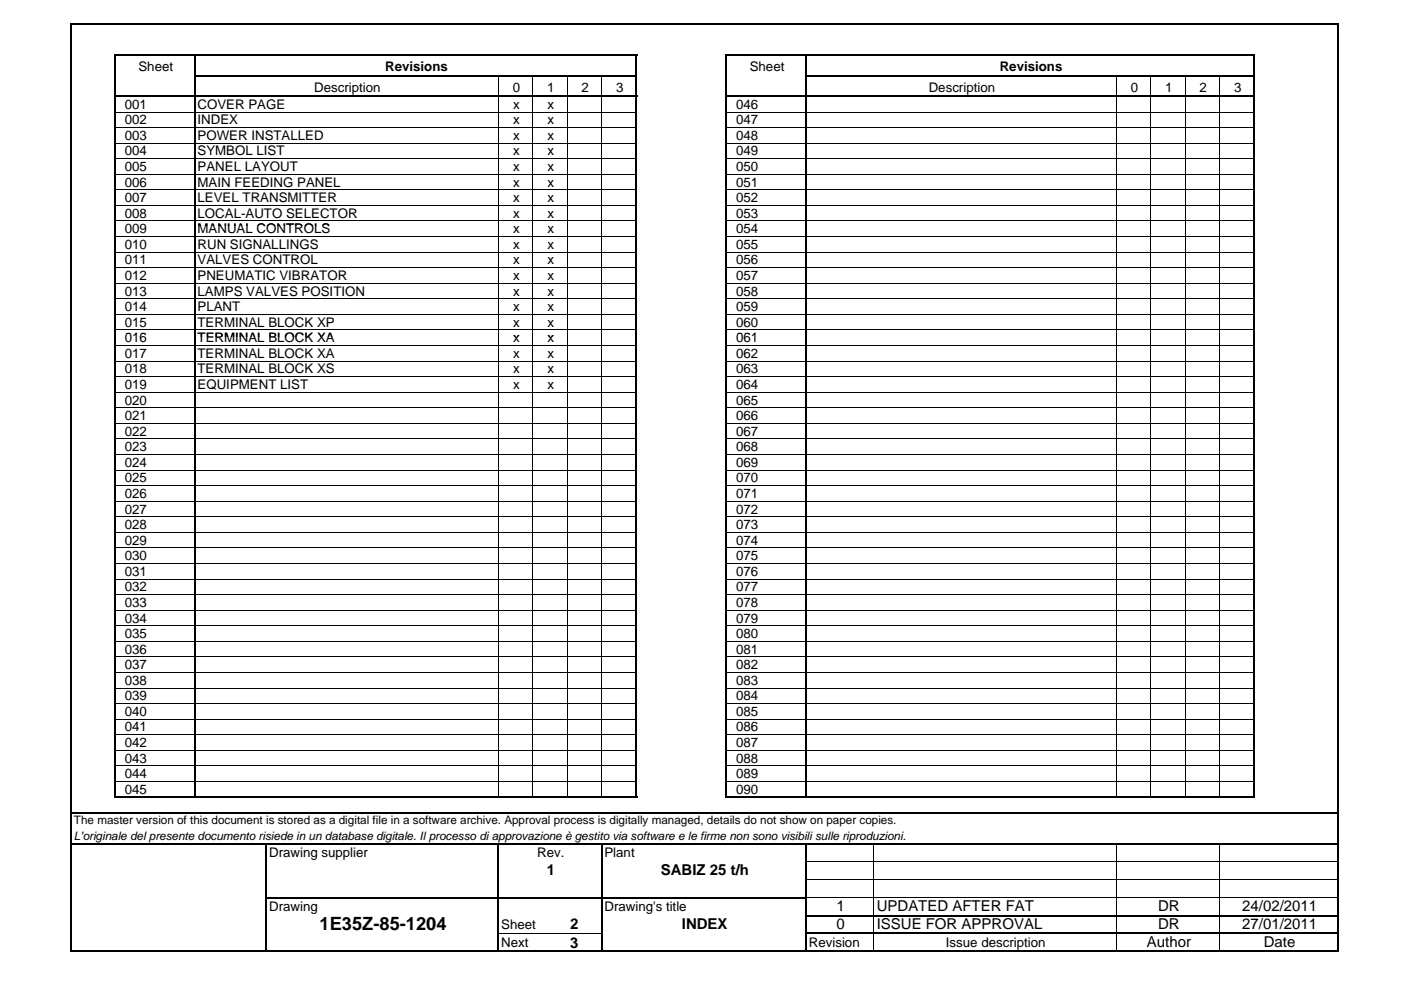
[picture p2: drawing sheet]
<svg xmlns="http://www.w3.org/2000/svg" width="297mm" height="210mm" viewBox="0 0 297 210" stroke-linecap="round" stroke-linejoin="round" font-family="sans-serif">
<defs><g id="words">
<text font-size="3.9" x="67.8" y="197.4">1E35Z-85-1204</text>
<g font-size="3.2">
<text x="115.9" y="185.7">1</text>
<text x="140.1" y="185.5">SABIZ 25 t/h</text>
<text x="120.9" y="197">2</text>
<text x="144.6" y="197">INDEX</text>
<text x="177.4" y="193.2">1</text>
<text x="177.4" y="197">0</text>
<text x="185.9" y="193.2">UPDATED AFTER FAT</text>
<text x="185.9" y="197">ISSUE FOR APPROVAL</text>
<text x="245.5" y="193.2">DR</text>
<text x="245.5" y="197">DR</text>
<text x="263.4" y="193.2">24/02/2011</text>
<text x="263.4" y="197">27/01/2011</text>
<text x="120.9" y="201.1">3</text>
<text x="243.2" y="200.8">Author</text>
<text x="267.9" y="200.8">Date</text>
</g>
<g font-size="2.8">
<text x="29.4" y="15">Sheet</text>
<text x="81.7" y="15">Revisions</text>
<text x="159" y="15">Sheet</text>
<text x="212" y="15">Revisions</text>
<text x="26.5" y="23.1">001</text>
<text x="41.9" y="23.1">COVER PAGE</text>
<text x="66.6" y="19.4">Description</text>
<text x="108.7" y="19.4">0</text>
<text x="108.8" y="23.1">x</text>
<text x="116" y="19.4">1</text>
<text x="116.1" y="23.1">x</text>
<text x="123.3" y="19.4">2</text>
<text x="130.6" y="19.4">3</text>
<text x="156.1" y="23.1">046</text>
<text x="196.9" y="19.4">Description</text>
<text x="239.7" y="19.4">0</text>
<text x="247" y="19.4">1</text>
<text x="254.3" y="19.4">2</text>
<text x="261.6" y="19.4">3</text>
<text x="26.5" y="26.4">002</text>
<text x="26.5" y="29.7">003</text>
<text x="41.9" y="26.4">INDEX</text>
<text x="41.9" y="29.7">POWER INSTALLED</text>
<text x="108.8" y="26.4">x</text>
<text x="108.8" y="29.7">x</text>
<text x="116.1" y="26.4">x</text>
<text x="116.1" y="29.7">x</text>
<text x="156.1" y="26.4">047</text>
<text x="156.1" y="29.7">048</text>
<text x="26.5" y="33">004</text>
<text x="41.9" y="33">SYMBOL LIST</text>
<text x="108.8" y="33">x</text>
<text x="116.1" y="33">x</text>
<text x="156.1" y="33">049</text>
<text x="26.5" y="36.3">005</text>
<text x="26.5" y="39.6">006</text>
<text x="41.9" y="36.3">PANEL LAYOUT</text>
<text x="41.9" y="39.6">MAIN FEEDING PANEL</text>
<text x="108.8" y="36.3">x</text>
<text x="108.8" y="39.6">x</text>
<text x="116.1" y="36.3">x</text>
<text x="116.1" y="39.6">x</text>
<text x="156.1" y="36.3">050</text>
<text x="156.1" y="39.6">051</text>
<text x="26.5" y="42.9">007</text>
<text x="26.5" y="46.2">008</text>
<text x="41.9" y="42.9">LEVEL TRANSMITTER</text>
<text x="41.9" y="46.2">LOCAL-AUTO SELECTOR</text>
<text x="108.8" y="46.2">x</text>
<text x="108.8" y="42.9">x</text>
<text x="116.1" y="46.2">x</text>
<text x="116.1" y="42.9">x</text>
<text x="156.1" y="46.2">053</text>
<text x="156.1" y="42.9">052</text>
<text x="26.5" y="49.5">009</text>
<text x="26.5" y="52.8">010</text>
<text x="41.9" y="49.5">MANUAL CONTROLS</text>
<text x="41.9" y="52.8">RUN SIGNALLINGS</text>
<text x="108.8" y="49.5">x</text>
<text x="108.8" y="52.8">x</text>
<text x="116.1" y="49.5">x</text>
<text x="116.1" y="52.8">x</text>
<text x="156.1" y="49.5">054</text>
<text x="156.1" y="52.8">055</text>
<text x="26.5" y="56.1">011</text>
<text x="26.5" y="59.4">012</text>
<text x="41.9" y="56.1">VALVES CONTROL</text>
<text x="41.9" y="59.4">PNEUMATIC VIBRATOR</text>
<text x="108.8" y="56.1">x</text>
<text x="108.8" y="59.4">x</text>
<text x="116.1" y="56.1">x</text>
<text x="116.1" y="59.4">x</text>
<text x="156.1" y="56.1">056</text>
<text x="156.1" y="59.4">057</text>
<text x="26.5" y="62.7">013</text>
<text x="26.5" y="66">014</text>
<text x="41.9" y="62.7">LAMPS VALVES POSITION</text>
<text x="41.9" y="66">PLANT</text>
<text x="108.8" y="66">x</text>
<text x="108.8" y="62.7">x</text>
<text x="116.1" y="66">x</text>
<text x="116.1" y="62.7">x</text>
<text x="156.1" y="66">059</text>
<text x="156.1" y="62.7">058</text>
<text x="26.5" y="69.3">015</text>
<text x="41.9" y="69.3">TERMINAL BLOCK XP</text>
<text x="108.8" y="69.3">x</text>
<text x="116.1" y="69.3">x</text>
<text x="156.1" y="69.3">060</text>
<text x="26.5" y="72.6">016</text>
<text x="26.5" y="75.9">017</text>
<text x="41.9" y="75.9">TERMINAL BLOCK XA</text>
<text x="41.9" y="72.6">TERMINAL BLOCK XA</text>
<text x="108.8" y="75.9">x</text>
<text x="108.8" y="72.6">x</text>
<text x="116.1" y="75.9">x</text>
<text x="116.1" y="72.6">x</text>
<text x="156.1" y="75.9">062</text>
<text x="156.1" y="72.6">061</text>
<text x="26.5" y="79.2">018</text>
<text x="26.5" y="82.5">019</text>
<text x="41.9" y="79.2">TERMINAL BLOCK XS</text>
<text x="41.9" y="82.5">EQUIPMENT LIST</text>
<text x="108.8" y="79.2">x</text>
<text x="108.8" y="82.5">x</text>
<text x="116.1" y="79.2">x</text>
<text x="116.1" y="82.5">x</text>
<text x="156.1" y="79.2">063</text>
<text x="156.1" y="82.5">064</text>
<text x="26.5" y="85.8">020</text>
<text x="26.5" y="89.1">021</text>
<text x="156.1" y="85.8">065</text>
<text x="156.1" y="89.1">066</text>
<text x="26.5" y="92.4">022</text>
<text x="26.5" y="95.7">023</text>
<text x="156.1" y="95.7">068</text>
<text x="156.1" y="92.4">067</text>
<text x="26.5" y="99">024</text>
<text x="156.1" y="99">069</text>
<text x="26.5" y="102.3">025</text>
<text x="26.5" y="105.6">026</text>
<text x="156.1" y="102.3">070</text>
<text x="156.1" y="105.6">071</text>
<text x="26.5" y="108.9">027</text>
<text x="26.5" y="112.2">028</text>
<text x="156.1" y="108.9">072</text>
<text x="156.1" y="112.2">073</text>
<text x="26.5" y="115.5">029</text>
<text x="26.5" y="118.8">030</text>
<text x="156.1" y="115.5">074</text>
<text x="156.1" y="118.8">075</text>
<text x="26.5" y="122.1">031</text>
<text x="26.5" y="125.4">032</text>
<text x="156.1" y="122.1">076</text>
<text x="156.1" y="125.4">077</text>
<text x="26.5" y="128.7">033</text>
<text x="156.1" y="128.7">078</text>
<text x="26.5" y="132">034</text>
<text x="26.5" y="135.3">035</text>
<text x="156.1" y="132">079</text>
<text x="156.1" y="135.3">080</text>
<text x="26.5" y="138.6">036</text>
<text x="26.5" y="141.9">037</text>
<text x="156.1" y="138.6">081</text>
<text x="156.1" y="141.9">082</text>
<text x="26.5" y="145.2">038</text>
<text x="26.5" y="148.5">039</text>
<text x="156.1" y="145.2">083</text>
<text x="156.1" y="148.5">084</text>
<text x="26.5" y="151.8">040</text>
<text x="26.5" y="155.2">041</text>
<text x="156.1" y="151.8">085</text>
<text x="156.1" y="155.2">086</text>
<text x="26.5" y="158.5">042</text>
<text x="26.5" y="161.8">043</text>
<text x="156.1" y="158.5">087</text>
<text x="156.1" y="161.8">088</text>
<text x="26.5" y="165.1">044</text>
<text x="156.1" y="165.1">089</text>
<text x="26.5" y="168.4">045</text>
<text x="156.1" y="168.4">090</text>
<text x="57.1" y="181.7">Drawing supplier</text>
<text x="113.9" y="181.7">Rev.</text>
<text x="128.2" y="181.7">Plant</text>
<text x="57.1" y="193.2">Drawing</text>
<text x="106.3" y="197">Sheet</text>
<text x="128.2" y="193.2">Drawing's title</text>
<text x="106.3" y="200.9">Next</text>
<text x="171.5" y="200.8">Revision</text>
<text x="200.6" y="200.8">Issue description</text>
</g>
<g font-size="2.5">
<text x="15.7" y="174.9">The master version of this document is stored as a digital file in a software archive. Approval process is digitally managed, details do not show on paper copies.</text>
<text x="15.7" y="178.2">L'originale del presente documento risiede in un database digitale. Il processo di approvazione è gestito via software e le firme non sono visibili sulle riproduzioni.</text>
</g>
</g></defs>
<g fill="none" stroke="#000" stroke-width=".34">
<path d="M15.2 5v22.1M15.3 5.2h268.5M24.4 11.5v15.6M24.6 11.6h110.5M41.3 11.8v15.3M41.5 16h93.6M134.9 11.8v15.3M154 11.5v15.6M154.2 11.6h111.9M170.9 11.8v15.3M171.1 16h95M265.9 11.8v15.3"/>
<path d="M283.6 5.3v21.8M24.6 20.4h110.5M154.2 20.4h111.9"/>
</g>
<g fill="none" stroke="#000" stroke-width=".21">
<path d="M105.7 16.2v4.1M113 16.2v4.1M120.3 16.2v4.1M127.6 16.2v4.1M236.7 16.2v4.1M244 16.2v4.1M251.3 16.2v4.1M258.6 16.2v4.1M24.6 23.8h16.5M24.6 27.1h16.5M41.5 23.8h93.2M41.5 27.1h93.2"/>
<path d="M105.7 20.6v6.5M113 20.6v6.5M120.3 20.6v6.5M127.6 20.6v6.5M154.2 23.8h16.5M154.2 27.1h16.5M171.1 23.8h94.6M171.1 27.1h94.6M236.7 20.6v6.5M244 20.6v6.5M251.3 20.6v6.5M258.6 20.6v6.5"/>
</g>
<g fill="#fff">
<path d="M24.4 23.4h16.9v24.4h-16.9z"/>
<path d="M154 23.4h16.9v24.4h-16.9z"/>
</g>
<g fill="none" stroke="#000" stroke-width=".21">
<path d="M24.6 23.8h16.5M24.6 27.1h16.5M24.6 30.4h16.5M24.6 33.7h16.5M24.6 37h16.5M41.5 23.8h93.2M41.5 27.1h93.2M41.5 30.4h93.2M41.5 33.7h93.2M41.5 37h93.2M105.7 20.4v29.8M113 20.4v29.8"/>
<path d="M120.3 20.4v29.8M127.6 20.4v29.8M154.2 23.8h16.5M154.2 27.1h16.5M154.2 30.4h16.5M154.2 33.7h16.5M154.2 37h16.5M171.1 23.8h94.6M171.1 27.1h94.6M171.1 30.4h94.6M171.1 33.7h94.6M171.1 37h94.6"/>
<path d="M236.7 20.4v29.8M244 20.4v29.8M251.3 20.4v29.8M258.6 20.4v29.8M24.6 40.3h16.5M24.6 43.6h16.5M24.6 46.9h16.5M24.6 50.2h16.5M41.5 40.3h93.2M41.5 43.6h93.2M41.5 46.9h93.2M41.5 50.2h93.2"/>
<path d="M154.2 40.3h16.5M154.2 43.6h16.5M154.2 46.9h16.5M154.2 50.2h16.5M171.1 40.3h94.6M171.1 43.6h94.6M171.1 46.9h94.6M171.1 50.2h94.6"/>
</g>
<path d="M15.2 20.4v29.8M24.4 20.4v29.8M41.3 20.4v29.8M134.9 20.4v29.8M154 20.4v29.8M170.9 20.4v29.8M265.9 20.4v29.8M283.6 20.4v29.8" fill="none" stroke="#000" stroke-width=".34"/>
<g fill="#fff">
<path d="M24.4 47.1h16.9v24.4h-16.9z"/>
<path d="M154 47.1h16.9v24.4h-16.9z"/>
</g>
<g fill="none" stroke="#000" stroke-width=".21">
<path d="M24.6 50.2h16.5M24.6 53.5h16.5M24.6 56.8h16.5M41.5 50.2h93.2M41.5 53.5h93.2M41.5 56.8h93.2M105.7 46.9v26.4M113 46.9v26.4M120.3 46.9v26.4M127.6 46.9v26.4M154.2 50.2h16.5M154.2 53.5h16.5"/>
<path d="M154.2 56.8h16.5M171.1 50.2h94.6M171.1 53.5h94.6M171.1 56.8h94.6M236.7 46.9v26.4M244 46.9v26.4M251.3 46.9v26.4M258.6 46.9v26.4M24.6 60.1h16.5M24.6 63.4h16.5M24.6 66.7h16.5M24.6 70h16.5"/>
<path d="M24.6 73.3h16.5M41.5 60.1h93.2M41.5 63.4h93.2M41.5 66.7h93.2M41.5 70h93.2M41.5 73.3h93.2M154.2 60.1h16.5M154.2 63.4h16.5M154.2 66.7h16.5M154.2 70h16.5M154.2 73.3h16.5M171.1 60.1h94.6"/>
<path d="M171.1 63.4h94.6M171.1 66.7h94.6M171.1 70h94.6M171.1 73.3h94.6"/>
</g>
<path d="M15.2 46.9v26.4M24.4 46.9v26.4M41.3 46.9v26.4M134.9 46.9v26.4M154 46.9v26.4M170.9 46.9v26.4M265.9 46.9v26.4M283.6 46.9v26.4" fill="none" stroke="#000" stroke-width=".34"/>
<g fill="#fff">
<path d="M24.4 70.8h16.9v24.4h-16.9z"/>
<path d="M154 70.8h16.9v24.4h-16.9z"/>
</g>
<g fill="none" stroke="#000" stroke-width=".21">
<path d="M24.6 73.3h16.5M24.6 76.6h16.5M24.6 79.9h16.5M41.5 73.3h93.2M41.5 76.6h93.2M41.5 79.9h93.2M105.7 70v26.4M113 70v26.4M120.3 70v26.4M127.6 70v26.4M154.2 73.3h16.5M154.2 76.6h16.5"/>
<path d="M154.2 79.9h16.5M171.1 73.3h94.6M171.1 76.6h94.6M171.1 79.9h94.6M236.7 70v26.4M244 70v26.4M251.3 70v26.4M258.6 70v26.4M24.6 83.2h16.5M24.6 86.5h16.5M24.6 89.8h16.5M24.6 93.1h16.5"/>
<path d="M24.6 96.4h16.5M41.5 83.2h93.2M41.5 86.5h93.2M41.5 89.8h93.2M41.5 93.1h93.2M41.5 96.4h93.2M154.2 83.2h16.5M154.2 86.5h16.5M154.2 89.8h16.5M154.2 93.1h16.5M154.2 96.4h16.5M171.1 83.2h94.6"/>
<path d="M171.1 86.5h94.6M171.1 89.8h94.6M171.1 93.1h94.6M171.1 96.4h94.6"/>
</g>
<path d="M15.2 70v26.4M24.4 70v26.4M41.3 70v26.4M134.9 70v26.4M154 70v26.4M170.9 70v26.4M265.9 70v26.4M283.6 70v26.4" fill="none" stroke="#000" stroke-width=".34"/>
<g fill="#fff">
<path d="M24.4 94.5h16.9v5.2h-16.9z"/>
<path d="M154 94.5h16.9v5.2h-16.9z"/>
<path d="M24.4 99.7h16.9v3.3h-16.9z"/>
<path d="M162.5 99.7h8.4v3.3h-8.4z"/>
<path d="M24.4 103h8.5v3.3h-8.5z"/>
<path d="M162.5 103h8.4v3.3h-8.4z"/>
<path d="M24.4 106.3h8.5v3.3h-8.5z"/>
<path d="M154 106.3h16.9v3.3h-16.9z"/>
<path d="M24.4 109.6h8.5v3.3h-8.5z"/>
<path d="M154 109.6h8.5v3.3h-8.5z"/>
<path d="M24.4 112.9h8.5v3.3h-8.5z"/>
<path d="M154 112.9h16.9v3.3h-16.9z"/>
<path d="M24.4 116.2h16.9v2.7h-16.9z"/>
<path d="M154 116.2h16.9v2.7h-16.9z"/>
</g>
<g fill="none" stroke="#000" stroke-width=".21">
<path d="M24.6 96.4h16.5M24.6 99.7h16.5M41.5 96.4h93.2M41.5 99.7h93.2M105.7 93.1v26.4M113 93.1v26.4M120.3 93.1v26.4M127.6 93.1v26.4M154.2 96.4h16.5M154.2 99.7h16.5M171.1 96.4h94.6M171.1 99.7h94.6"/>
<path d="M236.7 93.1v26.4M244 93.1v26.4M251.3 93.1v26.4M258.6 93.1v26.4M24.6 103h16.5M24.6 106.3h16.5M24.6 109.6h16.5M24.6 112.9h16.5M24.6 116.2h16.5M24.6 119.5h16.5M41.5 103h93.2M41.5 106.3h93.2"/>
<path d="M41.5 109.6h93.2M41.5 112.9h93.2M41.5 116.2h93.2M41.5 119.5h93.2M154.2 103h16.5M154.2 106.3h16.5M154.2 109.6h16.5M154.2 112.9h16.5M154.2 116.2h16.5M154.2 119.5h16.5M171.1 103h94.6M171.1 106.3h94.6"/>
<path d="M171.1 109.6h94.6M171.1 112.9h94.6M171.1 116.2h94.6M171.1 119.5h94.6"/>
</g>
<path d="M15.2 93.1v26.4M24.4 93.1v26.4M41.3 93.1v26.4M134.9 93.1v26.4M154 93.1v26.4M170.9 93.1v26.4M265.9 93.1v26.4M283.6 93.1v26.4" fill="none" stroke="#000" stroke-width=".34"/>
<g fill="#fff">
<path d="M24.4 118.2h16.9v24.4h-16.9z"/>
<path d="M154 118.2h16.9v24.4h-16.9z"/>
</g>
<g fill="none" stroke="#000" stroke-width=".21">
<path d="M24.6 119.5h16.5M41.5 119.5h93.2M105.7 116.2v26.4M113 116.2v26.4M120.3 116.2v26.4M127.6 116.2v26.4M154.2 119.5h16.5M171.1 119.5h94.6M236.7 116.2v26.4M244 116.2v26.4M251.3 116.2v26.4M258.6 116.2v26.4"/>
<path d="M24.6 122.8h16.5M24.6 126.1h16.5M24.6 129.4h16.5M24.6 132.7h16.5M24.6 136h16.5M24.6 139.3h16.5M41.5 122.8h93.2M41.5 126.1h93.2M41.5 129.4h93.2M41.5 132.7h93.2M41.5 136h93.2M41.5 139.3h93.2"/>
<path d="M154.2 122.8h16.5M154.2 126.1h16.5M154.2 129.4h16.5M154.2 132.7h16.5M154.2 136h16.5M154.2 139.3h16.5M171.1 122.8h94.6M171.1 126.1h94.6M171.1 129.4h94.6M171.1 132.7h94.6M171.1 136h94.6M171.1 139.3h94.6"/>
<path d="M24.6 142.6h16.5M41.5 142.6h93.2M154.2 142.6h16.5M171.1 142.6h94.6"/>
</g>
<path d="M15.2 116.2v26.4M24.4 116.2v26.4M41.3 116.2v26.4M134.9 116.2v26.4M154 116.2v26.4M170.9 116.2v26.4M265.9 116.2v26.4M283.6 116.2v26.4" fill="none" stroke="#000" stroke-width=".34"/>
<g fill="#fff">
<path d="M24.4 141.9h16.9v.7h-16.9z"/>
<path d="M154 141.9h16.9v.7h-16.9z"/>
<path d="M24.4 142.6h16.9v3.3h-16.9z"/>
<path d="M162.5 142.6h8.4v3.3h-8.4z"/>
<path d="M24.4 145.9h8.5v3.3h-8.5z"/>
<path d="M162.5 145.9h8.4v3.3h-8.4z"/>
<path d="M24.4 149.2h8.5v13.3h-8.5z"/>
<path d="M154 149.2h16.9v13.3h-16.9z"/>
<path d="M24.4 162.4h8.5v3.9h-8.5z"/>
<path d="M162.5 162.4h8.4v3.9h-8.4z"/>
</g>
<g fill="none" stroke="#000" stroke-width=".21">
<path d="M105.7 139.3v29.6M113 139.3v29.6M120.3 139.3v29.6M127.6 139.3v29.6M236.7 139.3v29.6M244 139.3v29.6M251.3 139.3v29.6M258.6 139.3v29.6M24.6 142.6h16.5M24.6 145.9h16.5M24.6 149.2h16.5M24.6 152.5h16.5"/>
<path d="M24.6 155.8h16.5M24.6 159.1h16.5M41.5 142.6h93.2M41.5 145.9h93.2M41.5 149.2h93.2M41.5 152.5h93.2M41.5 155.8h93.2M41.5 159.1h93.2M154.2 142.6h16.5M154.2 145.9h16.5M154.2 149.2h16.5M154.2 152.5h16.5"/>
<path d="M154.2 155.8h16.5M154.2 159.1h16.5M171.1 142.6h94.6M171.1 145.9h94.6M171.1 149.2h94.6M171.1 152.5h94.6M171.1 155.8h94.6M171.1 159.1h94.6M24.6 162.4h16.5M24.6 165.7h16.5M41.5 162.4h93.2M41.5 165.7h93.2"/>
<path d="M154.2 162.4h16.5M154.2 165.7h16.5M171.1 162.4h94.6M171.1 165.7h94.6"/>
</g>
<path d="M15.2 139.3v29.8M24.4 139.3v29.9M41.3 139.3v29.9M134.9 139.3v29.9M154 139.3v29.9M170.9 139.3v29.9M265.9 139.3v29.9M283.6 139.3v29.8M24.6 169h110.5M154.2 169h111.9" fill="none" stroke="#000" stroke-width=".34"/>
<g fill="#fff">
<path d="M24.4 165.6h8.5v6.8h-8.5z"/>
<path d="M162.5 165.6h8.4v6.8h-8.4z"/>
</g>
<g fill="none" stroke="#000" stroke-width=".21">
<path d="M24.6 165.7h16.5M41.5 165.7h93.2M105.7 162.4v6.5M113 162.4v6.5M120.3 162.4v6.5M127.6 162.4v6.5M154.2 165.7h16.5M171.1 165.7h94.6M185.3 179.1v14.9M236.7 162.4v6.5M236.7 179.1v14.9M244 162.4v6.5"/>
<path d="M251.3 162.4v6.5M258.6 162.4v6.5M258.6 179.1v14.9M105.9 198h21.5M171.1 182.8h112.4M171.1 186.6h112.4M171.1 190.4h112.4M185.3 194.4v3.4M185.3 198.2v3.4M236.7 194.4v3.4M236.7 198.2v3.4M258.6 194.4v3.4"/>
<path d="M258.6 198.2v3.4"/>
</g>
<g fill="none" stroke="#000" stroke-width=".34">
<path d="M15.2 162.4v39.6M15.3 172.3h268.5M15.3 178.9h268.5M24.4 162.4v6.8M24.6 169h110.5M41.3 162.4v6.8M56.5 179.1v22.9M105.7 179.1v22.9M127.6 179.1v22.9M134.9 162.4v6.8M154 162.4v6.8M154.2 169h111.9"/>
<path d="M170.9 162.4v6.8M170.9 179.1v22.9M265.9 162.4v6.8M283.6 162.4v39.6M56.7 190.4h114.4M171.1 194.2h112.7M171.1 198h112.7M15.3 201.8h268.5"/>
</g>
<use href="#words"/>
</svg>
